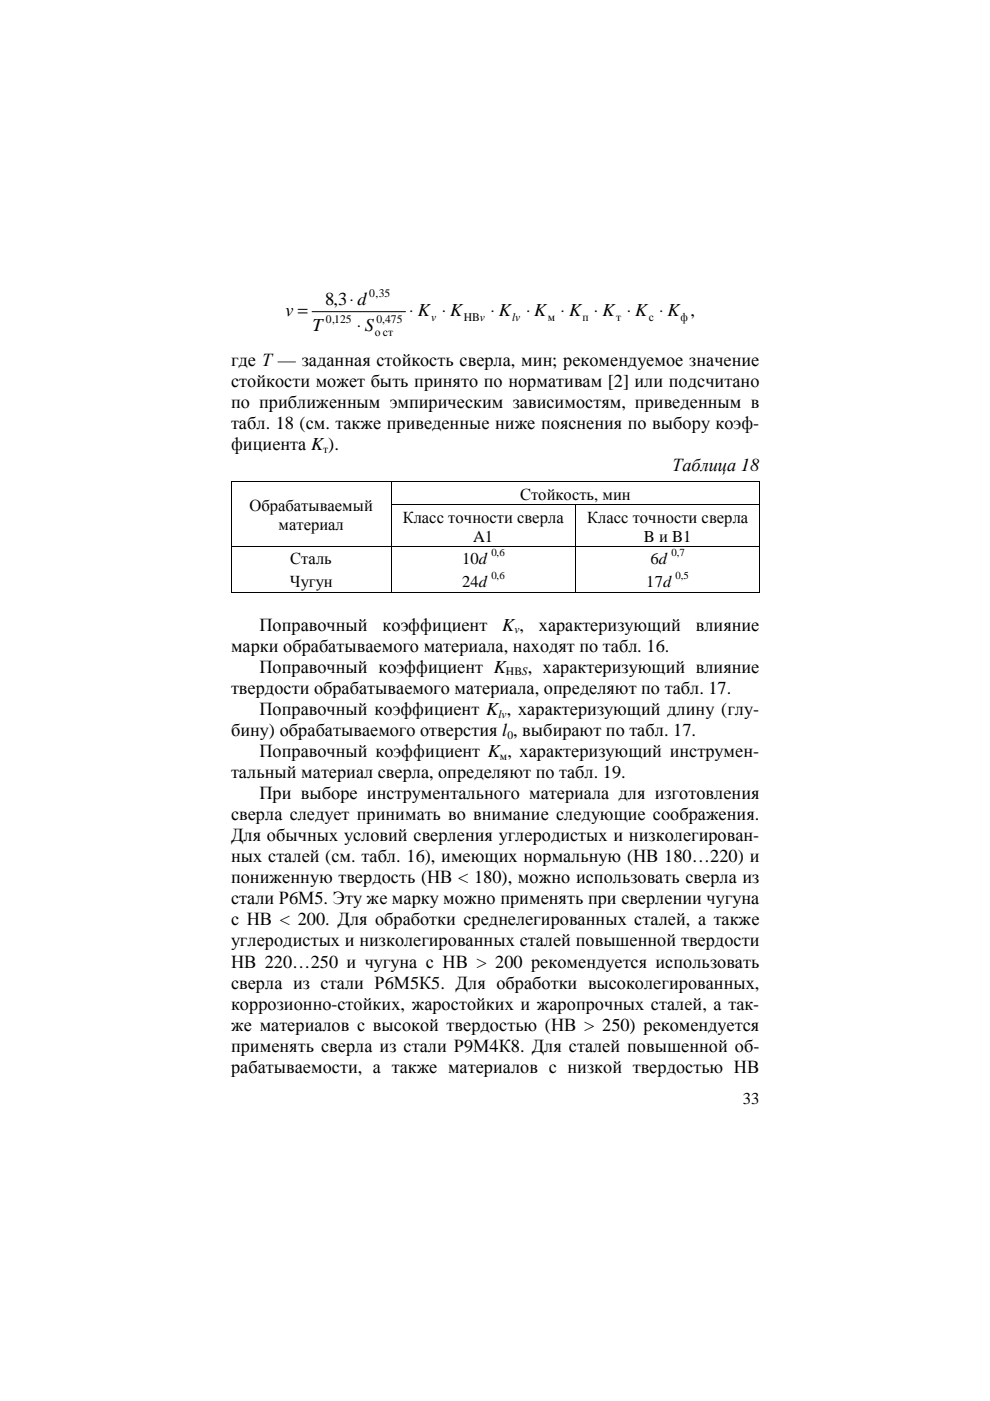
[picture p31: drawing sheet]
<svg xmlns="http://www.w3.org/2000/svg" width="210mm" height="297mm" viewBox="0 0 210 297" stroke-linecap="round" stroke-linejoin="round" font-family="sans-serif">
<defs><g id="words">
<g font-size="3.9">
<text x="68.9" y="64.6">8,3⋅ d</text>
<text x="60.5" y="67.1">v =</text>
<text x="66.3" y="70.3">T</text>
<text x="75.6" y="70.3">⋅ S</text>
<text x="86.8" y="67.1">⋅ K ⋅ K</text>
<text x="104" y="67.1">⋅ K</text>
<text x="111.5" y="67.1">⋅ K</text>
<text x="118.9" y="67.1">⋅ K ⋅ K ⋅ K ⋅ K ,</text>
<text x="49" y="77.6">где Т — заданная стойкость сверла, мин; рекомендуемое значение</text>
<text x="49" y="82.1">стойкости может быть принято по нормативам [2] или подсчитано</text>
<text x="49" y="86.6">по приближенным эмпирическим зависимостям, приведенным в</text>
<text x="49" y="91">табл. 18 (см. также приведенные ниже пояснения по выбору коэф-</text>
<text x="49" y="95.5">фициента K ).</text>
<text x="142.5" y="99.9">Таблица 18</text>
<text x="55" y="133.7">Поправочный</text>
<text x="81.1" y="133.7">коэффициент</text>
<text x="106.5" y="133.7">K ,</text>
<text x="114.3" y="133.7">характеризующий</text>
<text x="147.5" y="133.7">влияние</text>
<text x="49" y="138.2">марки обрабатываемого материала, находят по табл. 16.</text>
<text x="55" y="142.7">Поправочный коэффициент K</text>
<text x="111.9" y="142.7">, характеризующий влияние</text>
<text x="49" y="147.1">твердости обрабатываемого материала, определяют по табл. 17.</text>
<text x="55" y="151.6">Поправочный коэффициент K , характеризующий длину (глу-</text>
<text x="49" y="156">бину) обрабатываемого отверстия l , выбирают по табл. 17.</text>
<text x="55" y="160.5">Поправочный коэффициент K , характеризующий инструмен-</text>
<text x="49" y="165">тальный материал сверла, определяют по табл. 19.</text>
<text x="49" y="173.9">сверла следует принимать во внимание следующие соображения.</text>
<text x="55" y="169.4">При выборе инструментального материала для изготовления</text>
<text x="49" y="178.4">Для обычных условий сверления углеродистых и низколегирован-</text>
<text x="49" y="182.8">ных сталей (см. табл. 16), имеющих нормальную (НВ 180…220) и</text>
<text x="49" y="187.3">пониженную твердость (НВ &lt; 180), можно использовать сверла из</text>
<text x="49" y="191.7">стали Р6М5. Эту же марку можно применять при сверлении чугуна</text>
<text x="49" y="196.2">с НВ &lt; 200. Для обработки среднелегированных сталей, а также</text>
<text x="49" y="200.7">углеродистых и низколегированных сталей повышенной твердости</text>
<text x="49" y="205.1">НВ 220…250 и чугуна с НВ &gt; 200 рекомендуется использовать</text>
<text x="49" y="209.6">сверла из стали Р6М5К5. Для обработки высоколегированных,</text>
<text x="49" y="214">коррозионно-стойких, жаростойких и жаропрочных сталей, а так-</text>
<text x="49" y="218.5">же материалов с высокой твердостью (НВ &gt; 250) рекомендуется</text>
<text x="49" y="227.5">рабатываемости, а также материалов с низкой твердостью НВ</text>
<text x="49" y="223">применять сверла из стали Р9М4К8. Для сталей повышенной об-</text>
</g>
<g font-size="3.5">
<text x="110.3" y="106">Стойкость, мин</text>
<text x="52.9" y="108.4">Обрабатываемый</text>
<text x="59.1" y="112.4">материал</text>
<text x="85.4" y="111">Класс точности сверла</text>
<text x="124.5" y="111">Класс точности сверла</text>
<text x="61.6" y="119.6">Сталь</text>
<text x="98" y="119.6">10d</text>
<text x="100.3" y="115">A1</text>
<text x="136.5" y="115">B и B1</text>
<text x="137.9" y="119.6">6d</text>
<text x="61.4" y="124.4">Чугун</text>
<text x="98" y="124.4">24d</text>
<text x="137" y="124.4">17d</text>
<text x="157.5" y="234.1">33</text>
</g>
<g font-size="2.5">
<text x="78.3" y="62.9">0,35</text>
<text x="69.1" y="68.5">0,125</text>
<text x="79.5" y="71.2">о ст</text>
<text x="79.8" y="68.5">0,475</text>
<text x="91.4" y="68">v</text>
<text x="98.3" y="68">HBv</text>
<text x="108.6" y="68">lv</text>
<text x="116.2" y="68">м</text>
<text x="123.5" y="68">п</text>
<text x="130.6" y="68">т</text>
<text x="137.5" y="68">с</text>
<text x="144.3" y="68">ф</text>
<text x="109.1" y="134.3">v</text>
<text x="107.3" y="143.2">HBS</text>
<text x="105.7" y="152.1">lv</text>
<text x="107.6" y="156.6">0</text>
</g>
<g font-size="2.4">
<text x="68.5" y="96">т</text>
<text x="106" y="161.1">м</text>
</g>
<g font-size="2.3">
<text x="104.2" y="118">0,6</text>
<text x="142.4" y="118">0,7</text>
<text x="104.2" y="122.8">0,6</text>
<text x="143.3" y="122.8">0,5</text>
</g>
</g></defs>
<g fill="none" stroke="#000" stroke-width=".21">
<path d="M66.2 66.1h19.8M49 102.1v4.8M49 107.1v8.8M49 116v9.6M49.1 102h33.8M49.1 116h33.8M83 102.1v4.8M83 107.1v8.8M83 116v9.6M83.1 102h77.9M83.1 107h38.9M83.1 116h38.9"/>
<path d="M122 107.1v8.8M122 116v9.6M122.1 107h38.9M122.1 116h38.9M161.1 102.1v4.8M161.1 107.1v8.8M161.1 116v9.6M49.1 125.7h33.8M83.1 125.7h38.9M122.1 125.7h38.9"/>
</g>
<g fill="#000">
<path d="M48.9 101.9h.2v.2h-.2zM48.9 106.9h.2v.2h-.2zM48.9 115.9h.2v.1h-.2zM82.9 101.9h.2v.2h-.2zM82.9 106.9h.2v.2h-.2zM82.9 115.9h.2v.1h-.2zM122 106.9h.1v.2h-.1zM122 115.9h.1v.1h-.1zM161 101.9h.2v.2h-.2zM161 106.9h.2v.2h-.2zM161 115.9h.2v.1h-.2zM48.9 125.6h.2v.2h-.2z"/>
<path d="M82.9 125.6h.2v.2h-.2zM122 125.6h.1v.2h-.1zM161 125.6h.2v.2h-.2z"/>
</g>
<use href="#words"/>
</svg>
